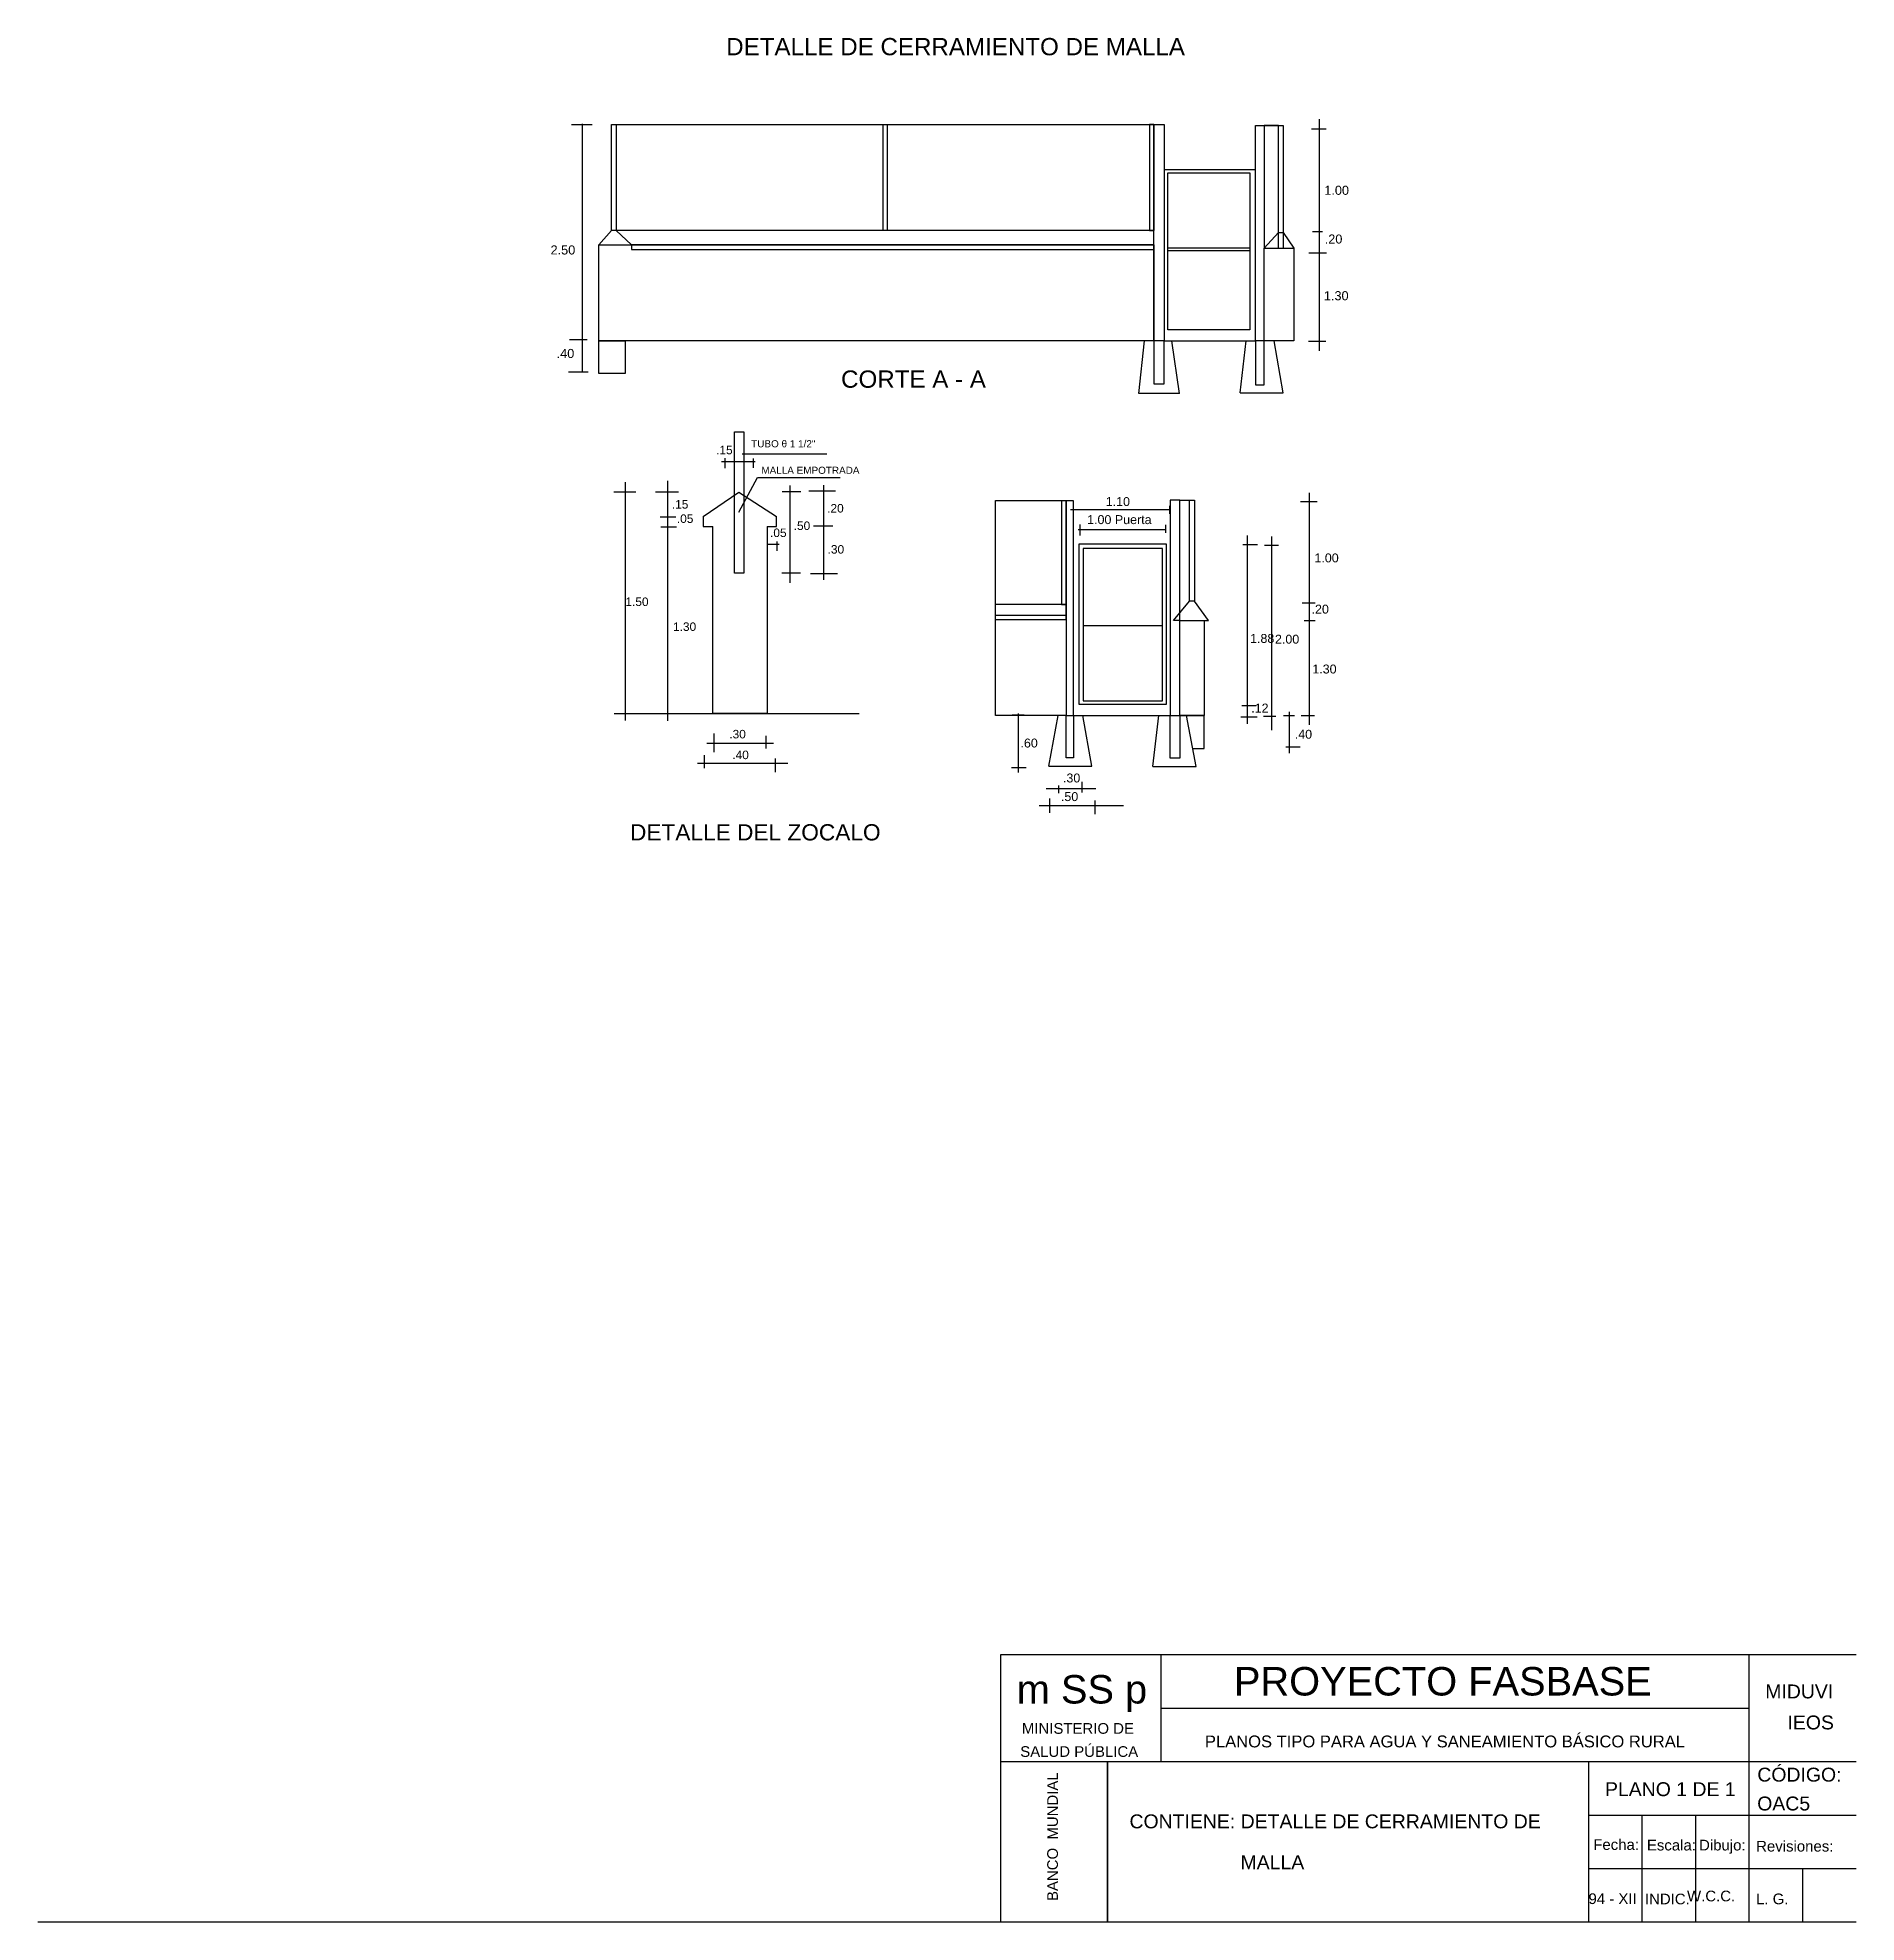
# Model space of a CAD drawing. Header units: metres. Extents: x 2413 to 4131, y 3282 to 4239.
# Drawn here: x 2975.42 to 2992.42, y 4211.31 to 4228.94 of the extents above; entities that cross this region are included whole.
import ezdxf
from ezdxf.enums import TextEntityAlignment as Align

# ---------------------------------------------------------------- set-up
doc = ezdxf.new("R2010")
doc.units = ezdxf.units.M
for name, color, linetype in [('Cota', 7, 'Continuous'), ('Dibujo', 7, 'Continuous'), ('Plano', 1, 'Continuous'), ('Texto', 170, 'Continuous')]:
    doc.layers.add(name, color=color, linetype=linetype)
doc.styles.add('Annotative', font='arial.ttf')
doc.styles.get("Standard").update_dxf_attribs({"font": 'arial.ttf'})

msp = doc.modelspace()

# ---------------------------------------------------------------- linework, layer by layer
at = {"layer": 'Cota'}
for p, q in [((2987.402, 4228.177), (2987.402, 4226.008)), ((2980.414, 4228.125), (2980.606, 4228.125)), ((2980.513, 4228.131), (2980.513, 4225.814)), ((2987.47, 4228.083), (2987.331, 4228.083)), ((2987.435, 4227.121), (2987.34, 4227.121)), ((2987.471, 4226.922), (2987.308, 4226.922)), ((2980.394, 4226.114), (2980.559, 4226.114)), ((2987.465, 4226.095), (2987.304, 4226.095)), ((2980.387, 4225.814), (2980.571, 4225.814)), ((2981.852, 4224.913), (2981.852, 4225.004)), ((2982.116, 4224.915), (2982.116, 4225.002)), ((2981.815, 4224.974), (2982.131, 4224.974)), ((2980.809, 4224.692), (2981.014, 4224.692)), ((2980.915, 4224.781), (2980.915, 4222.553)), ((2981.2, 4224.692), (2981.415, 4224.692)), ((2981.314, 4222.548), (2981.314, 4224.793)), ((2982.557, 4224.692), (2982.383, 4224.692)), ((2982.455, 4224.751), (2982.455, 4223.839)), ((2982.882, 4224.697), (2982.634, 4224.697)), ((2982.772, 4223.869), (2982.772, 4224.752)), ((2987.312, 4222.513), (2987.312, 4224.68)), ((2985.079, 4224.526), (2986.018, 4224.526)), ((2985.107, 4224.491), (2985.107, 4224.549)), ((2986.008, 4224.486), (2986.008, 4224.561)), ((2987.383, 4224.597), (2987.23, 4224.597)), ((2981.388, 4224.453), (2981.242, 4224.453)), ((2981.395, 4224.36), (2981.248, 4224.36)), ((2982.858, 4224.37), (2982.676, 4224.37)), ((2985.972, 4224.336), (2985.15, 4224.336)), ((2985.167, 4224.386), (2985.167, 4224.282)), ((2985.969, 4224.307), (2985.969, 4224.383)), ((2982.248, 4224.2), (2982.354, 4224.2)), ((2982.333, 4224.226), (2982.333, 4224.138)), ((2986.826, 4224.196), (2986.691, 4224.196)), ((2986.734, 4222.522), (2986.734, 4224.282)), ((2987.023, 4224.189), (2986.893, 4224.189)), ((2986.956, 4224.272), (2986.956, 4222.463)), ((2982.554, 4223.93), (2982.379, 4223.93)), ((2982.649, 4223.928), (2982.899, 4223.928)), ((2987.365, 4223.651), (2987.243, 4223.651)), ((2987.365, 4223.484), (2987.262, 4223.484)), ((2984.534, 4222.606), (2984.644, 4222.606)), ((2984.591, 4222.066), (2984.591, 4222.618)), ((2986.672, 4222.588), (2986.823, 4222.588)), ((2986.814, 4222.688), (2986.679, 4222.688)), ((2986.884, 4222.594), (2986.999, 4222.594)), ((2987.069, 4222.6), (2987.171, 4222.6)), ((2987.122, 4222.634), (2987.122, 4222.246)), ((2987.234, 4222.6), (2987.36, 4222.6)), ((2981.748, 4222.255), (2981.748, 4222.43)), ((2982.233, 4222.292), (2982.233, 4222.408)), ((2981.653, 4222.229), (2981.653, 4222.106)), ((2981.68, 4222.34), (2982.301, 4222.34)), ((2982.321, 4222.07), (2982.321, 4222.197)), ((2987.224, 4222.304), (2987.091, 4222.304)), ((2982.435, 4222.151), (2981.592, 4222.151)), ((2984.663, 4222.111), (2984.527, 4222.111)), ((2984.851, 4221.918), (2985.315, 4221.918)), ((2984.882, 4221.823), (2984.882, 4221.689)), ((2984.969, 4221.872), (2984.969, 4221.946)), ((2985.189, 4221.879), (2985.189, 4221.979)), ((2984.785, 4221.757), (2985.573, 4221.757)), ((2985.31, 4221.675), (2985.31, 4221.805))]:
    msp.add_line(p, q, dxfattribs=at)
at = {"layer": 'Dibujo', "color": 0, "linetype": 'ByBlock'}
for p, q in [((2984.424, 4213.814), (2984.424, 4211.314)), ((2992.424, 4213.814), (2984.424, 4213.814)), ((2985.924, 4213.814), (2985.924, 4212.814)), ((2991.424, 4211.314), (2991.424, 4213.814)), ((2991.424, 4213.314), (2985.924, 4213.314)), ((2992.424, 4212.814), (2984.424, 4212.814)), ((2985.424, 4212.814), (2985.424, 4211.314)), ((2985.424, 4211.314), (2985.424, 4212.814)), ((2989.924, 4211.314), (2989.924, 4212.814)), ((2992.424, 4212.314), (2989.924, 4212.314)), ((2990.424, 4211.314), (2990.424, 4212.314)), ((2990.924, 4211.314), (2990.924, 4212.314)), ((2992.424, 4211.814), (2989.924, 4211.814)), ((2991.924, 4211.314), (2991.924, 4211.814)), ((2992.424, 4211.314), (2975.424, 4211.314))]:
    msp.add_line(p, q, dxfattribs=at)
at = {"layer": 'Plano'}
for p, q in [((2980.789, 4227.135), (2980.668, 4227)), ((2980.976, 4227), (2980.831, 4227.135)), ((2987.022, 4227.115), (2986.89, 4226.969)), ((2987.022, 4227.115), (2987.067, 4227.115)), ((2987.067, 4227.115), (2987.166, 4226.969)), ((2985.717, 4225.61), (2985.769, 4226.102)), ((2986.096, 4225.61), (2986.025, 4226.102)), ((2986.665, 4225.617), (2986.721, 4226.102)), ((2987.066, 4225.617), (2986.984, 4226.102)), ((2986.096, 4225.61), (2985.717, 4225.61)), ((2986.665, 4225.617), (2987.066, 4225.617)), ((2981.644, 4224.46), (2981.978, 4224.688)), ((2981.978, 4224.688), (2982.329, 4224.46)), ((2986.04, 4223.487), (2986.192, 4223.667)), ((2986.37, 4223.487), (2986.237, 4223.667)), ((2984.376, 4223.538), (2985.037, 4223.538)), ((2985.196, 4223.442), (2985.939, 4223.442)), ((2986.1, 4223.487), (2986.04, 4223.487)), ((2986.327, 4223.487), (2986.37, 4223.487)), ((2980.812, 4222.618), (2983.103, 4222.618)), ((2984.877, 4222.124), (2984.962, 4222.6)), ((2985.106, 4222.6), (2986.327, 4222.6)), ((2985.278, 4222.124), (2985.195, 4222.6)), ((2985.849, 4222.122), (2985.905, 4222.6)), ((2986.254, 4222.122), (2986.164, 4222.6)), ((2986.327, 4222.291), (2986.327, 4222.6)), ((2986.222, 4222.291), (2986.327, 4222.291)), ((2984.877, 4222.124), (2985.278, 4222.124)), ((2985.849, 4222.122), (2986.254, 4222.122))]:
    msp.add_line(p, q, dxfattribs=at)
for points in [[(2980.789, 4228.126), (2985.858, 4228.126), (2985.858, 4227.135), (2980.789, 4227.135)], [(2980.789, 4228.126), (2980.831, 4228.126), (2980.831, 4227.135), (2980.789, 4227.135)], [(2985.858, 4228.126), (2985.816, 4228.126), (2985.816, 4227.135), (2985.858, 4227.135)], [(2985.858, 4228.126), (2985.953, 4228.126), (2985.953, 4226.102), (2985.858, 4226.102)], [(2986.89, 4226.969), (2987.022, 4226.969), (2987.022, 4228.116), (2986.89, 4228.116)], [(2985.953, 4226.102), (2986.809, 4226.102), (2986.809, 4227.702), (2985.953, 4227.702)], [(2985.987, 4227.673), (2986.756, 4227.673), (2986.756, 4226.207), (2985.987, 4226.207)], [(2985.858, 4226.102), (2980.668, 4226.102), (2980.668, 4227), (2985.858, 4227)], [(2985.858, 4227), (2980.976, 4227), (2980.976, 4226.956), (2985.858, 4226.956)], [(2987.166, 4226.102), (2986.89, 4226.102), (2986.89, 4226.969), (2987.166, 4226.969)], [(2980.668, 4226.102), (2980.917, 4226.102), (2980.917, 4225.797), (2980.668, 4225.797)], [(2985.953, 4226.102), (2985.858, 4226.102), (2985.858, 4225.699), (2985.953, 4225.699)], [(2986.89, 4226.102), (2986.809, 4226.102), (2986.809, 4225.691), (2986.89, 4225.691)], [(2981.938, 4225.251), (2982.026, 4225.251), (2982.026, 4223.931), (2981.938, 4223.931)], [(2984.376, 4224.609), (2985.037, 4224.609), (2985.037, 4222.6), (2984.376, 4222.6)], [(2985.037, 4224.608), (2984.996, 4224.608), (2984.996, 4223.637), (2985.037, 4223.637)], [(2985.037, 4222.6), (2985.106, 4222.6), (2985.106, 4224.608), (2985.037, 4224.608)], [(2986.009, 4222.6), (2986.1, 4222.6), (2986.1, 4224.612), (2986.009, 4224.612)], [(2986.237, 4223.667), (2986.192, 4223.667), (2986.192, 4224.612), (2986.237, 4224.612)], [(2985.161, 4224.204), (2985.974, 4224.204), (2985.974, 4222.703), (2985.161, 4222.703)], [(2985.196, 4222.737), (2985.939, 4222.737), (2985.939, 4224.16), (2985.196, 4224.16)], [(2986.327, 4222.6), (2986.1, 4222.6), (2986.1, 4223.487), (2986.327, 4223.487)], [(2985.037, 4222.6), (2985.106, 4222.6), (2985.106, 4222.202), (2985.037, 4222.202)], [(2986.009, 4222.6), (2986.1, 4222.6), (2986.1, 4222.2), (2986.009, 4222.2)]]:
    msp.add_lwpolyline(points, close=True, dxfattribs=at)
for points in [[(2983.327, 4227.135), (2983.327, 4228.126)], [(2983.364, 4228.126), (2983.364, 4227.135)], [(2987.067, 4226.102), (2986.809, 4226.102), (2986.809, 4228.116), (2987.067, 4228.116), (2987.067, 4226.969)], [(2985.987, 4226.971), (2986.756, 4226.971)], [(2986.756, 4226.943), (2985.987, 4226.943)], [(2981.644, 4224.46), (2981.644, 4224.366), (2981.734, 4224.366)], [(2982.244, 4224.366), (2982.329, 4224.366), (2982.329, 4224.46)], [(2986.1, 4223.667), (2986.1, 4224.612), (2986.237, 4224.612), (2986.237, 4223.667), (2986.192, 4223.667)], [(2982.244, 4224.366), (2982.244, 4222.618), (2981.734, 4222.618), (2981.734, 4224.366)], [(2984.376, 4223.496), (2985.037, 4223.496), (2985.037, 4223.637), (2984.376, 4223.637)]]:
    msp.add_lwpolyline(points, dxfattribs=at)
at = {"layer": 'Texto'}
for p, q in [((2982.009, 4225.047), (2982.801, 4225.047)), ((2981.977, 4224.501), (2982.154, 4224.825)), ((2982.154, 4224.825), (2982.925, 4224.825))]:
    msp.add_line(p, q, dxfattribs=at)

# ---------------------------------------------------------------- texts
at = {"layer": 'Cota'}
for s, height, p in [('1.00', 0.085, (2987.451, 4227.468)), ('2.50', 0.085, (2980.218, 4226.91)), ('.20', 0.085, (2987.455, 4227.012)), ('1.30', 0.085, (2987.447, 4226.482)), ('.40', 0.085, (2980.275, 4225.942)), ('.15', 0.0796, (2981.766, 4225.042)), ('1.10', 0.0834, (2985.408, 4224.558)), ('.15', 0.0796, (2981.352, 4224.534)), ('.05', 0.0796, (2981.399, 4224.4)), ('.20', 0.0796, (2982.804, 4224.497)), ('1.00 Puerta', 0.08344, (2985.234, 4224.389)), ('.05', 0.0796, (2982.27, 4224.268)), ('.50', 0.0796, (2982.491, 4224.334)), ('.30', 0.0796, (2982.808, 4224.113)), ('1.00', 0.0834, (2987.359, 4224.031)), ('1.50', 0.0796, (2980.918, 4223.623)), ('.20', 0.0834, (2987.332, 4223.552)), ('1.30', 0.0796, (2981.363, 4223.39)), ('1.88', 0.0834, (2986.757, 4223.278)), ('2.00', 0.0834, (2986.99, 4223.271)), ('1.30', 0.0834, (2987.339, 4222.992)), ('.12', 0.0834, (2986.768, 4222.627)), ('.30', 0.0796, (2981.889, 4222.385)), ('.60', 0.0834, (2984.611, 4222.3)), ('.40', 0.0834, (2987.175, 4222.382)), ('.40', 0.0796, (2981.917, 4222.191)), ('.30', 0.0834, (2985.008, 4221.973)), ('.50', 0.0834, (2984.989, 4221.799))]:
    msp.add_text(s, height=height, dxfattribs=at).set_placement(p)
at = {"layer": 'Dibujo', "color": 0, "linetype": 'ByBlock'}
for s, height, p in [('m SS p', 0.2662, (2984.576, 4213.36)), ('PROYECTO FASBASE', 0.26624, (2986.606, 4213.435)), ('PLANOS TIPO PARA AGUA Y SANEAMIENTO BÁSICO RURAL', 0.11076, (2986.335, 4212.95))]:
    msp.add_text(s, height=height, dxfattribs=at).set_placement(p)
at = {"layer": 'Dibujo', "color": 0, "linetype": 'ByBlock', "style": 'Annotative'}
for s, p in [('MIDUVI', (2991.573, 4213.408)), ('IEOS', (2991.781, 4213.118)), ('CÓDIGO:', (2991.499, 4212.63)), ('PLANO 1 DE 1', (2990.075, 4212.494)), ('OAC5', (2991.498, 4212.36)), ('CONTIENE: DETALLE DE CERRAMIENTO DE', (2985.63, 4212.193))]:
    msp.add_text(s, height=0.13, dxfattribs=at).set_placement(p)
at = {"layer": 'Dibujo', "color": 0, "linetype": 'ByBlock'}
for s, p in [('MINISTERIO DE', (2985.148, 4213.077)), ('SALUD PÚBLICA', (2985.16, 4212.861)), ('Fecha:', (2990.179, 4211.991)), ('Escala:', (2990.696, 4211.986)), ('Dibujo:', (2991.172, 4211.986)), ('Revisiones:', (2991.849, 4211.976)), ('W.C.C.', (2991.067, 4211.51)), ('94 - XII', (2990.146, 4211.485)), ('INDIC.', (2990.658, 4211.482)), ('L. G. ', (2991.658, 4211.483))]:
    msp.add_text(s, height=0.1, dxfattribs=at).set_placement(p, align=Align.CENTER)
msp.add_text('BANCO  MUNDIAL', height=0.1, rotation=90, dxfattribs=at).set_placement((2984.961, 4212.115), align=Align.CENTER)
at = {"layer": 'Dibujo', "color": 0, "linetype": 'ByBlock', "insert": (2986.668, 4211.941), "char_height": 0.13, "width": 2.90393, "attachment_point": 1}
msp.add_mtext('MALLA', dxfattribs=at)
at = {"layer": 'Texto'}
for s, height, p in [('DETALLE DE CERRAMIENTO DE MALLA', 0.16154, (2981.86, 4228.773)), ('CORTE A - A', 0.16154, (2982.934, 4225.664)), ('TUBO θ 1 1/2"', 0.06638, (2982.094, 4225.107)), ('MALLA EMPOTRADA', 0.06638, (2982.189, 4224.859)), ('DETALLE DEL ZOCALO', 0.15163, (2980.961, 4221.431))]:
    msp.add_text(s, height=height, dxfattribs=at).set_placement(p)

doc.saveas('drawing.dxf')
